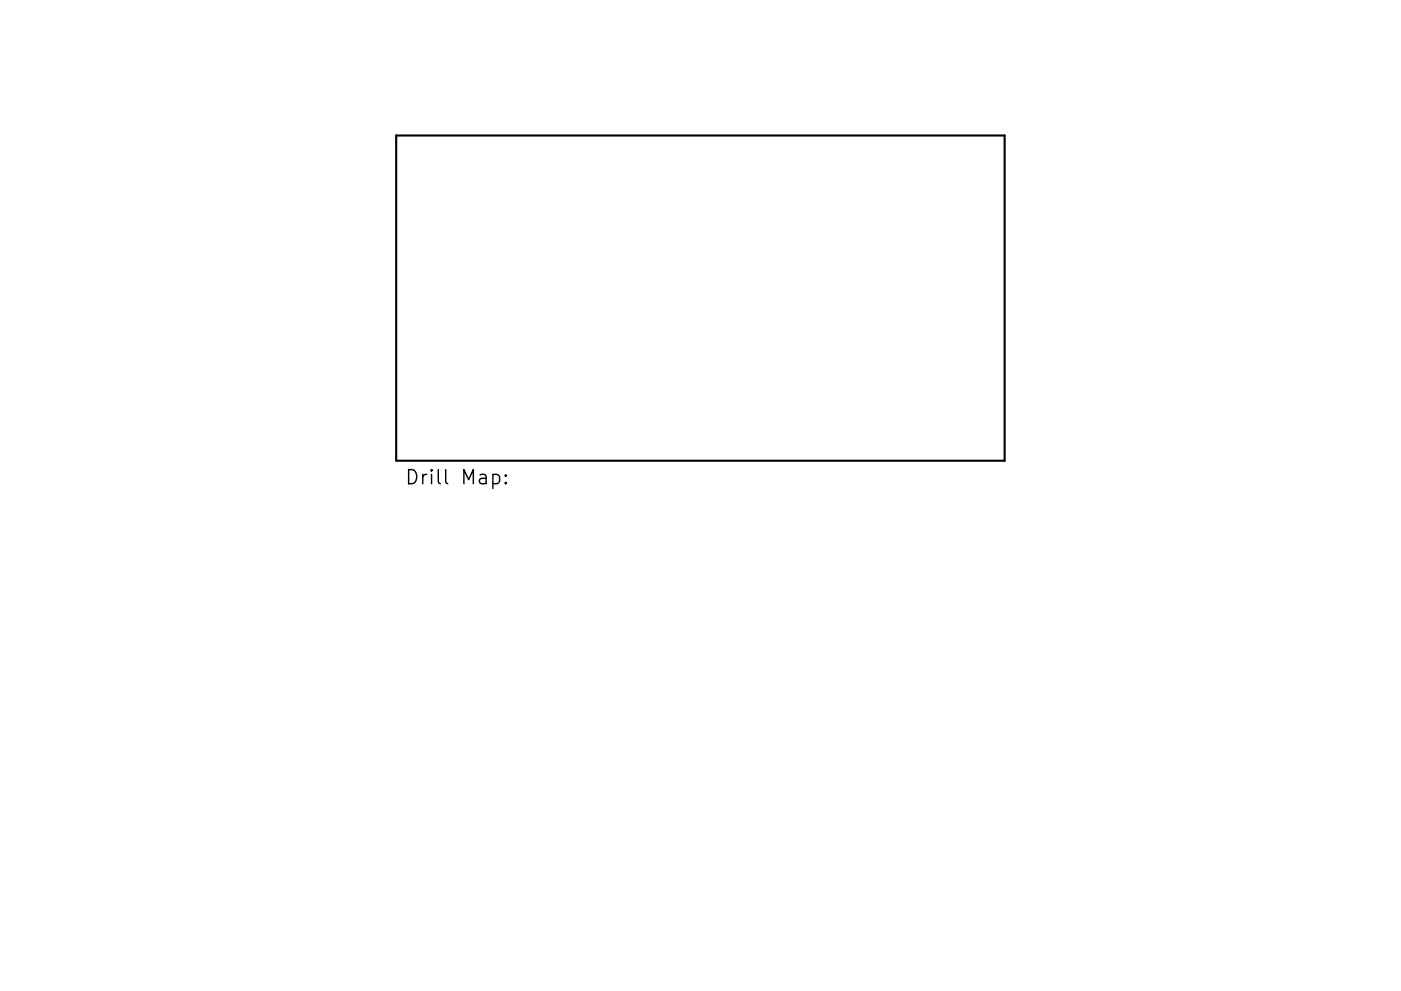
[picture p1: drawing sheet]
<svg xmlns="http://www.w3.org/2000/svg" width="297mm" height="210mm" viewBox="0 0 297 210" stroke-linecap="round" stroke-linejoin="round" font-family="sans-serif">
<defs><g id="words">
<text font-size="4.2" x="85.8" y="102.8">Drill Map:</text>
</g></defs>
<path d="M84 28.8h129v69h-129z" fill="none" stroke="#000" stroke-width=".45"/>
<path d="M104.5 100.8l.9-.2 .5 .6v.9l-.3 .4-.2 .1-.9-.1M107.2 102.3l.2 .2-.2 .1-.1-.1 .1-.2v.3M107.2 100.8l.2 .1-.2 .2-.1-.2 .1-.1v.3" fill="none" stroke="#000" stroke-width=".3"/>
<use href="#words"/>
</svg>
